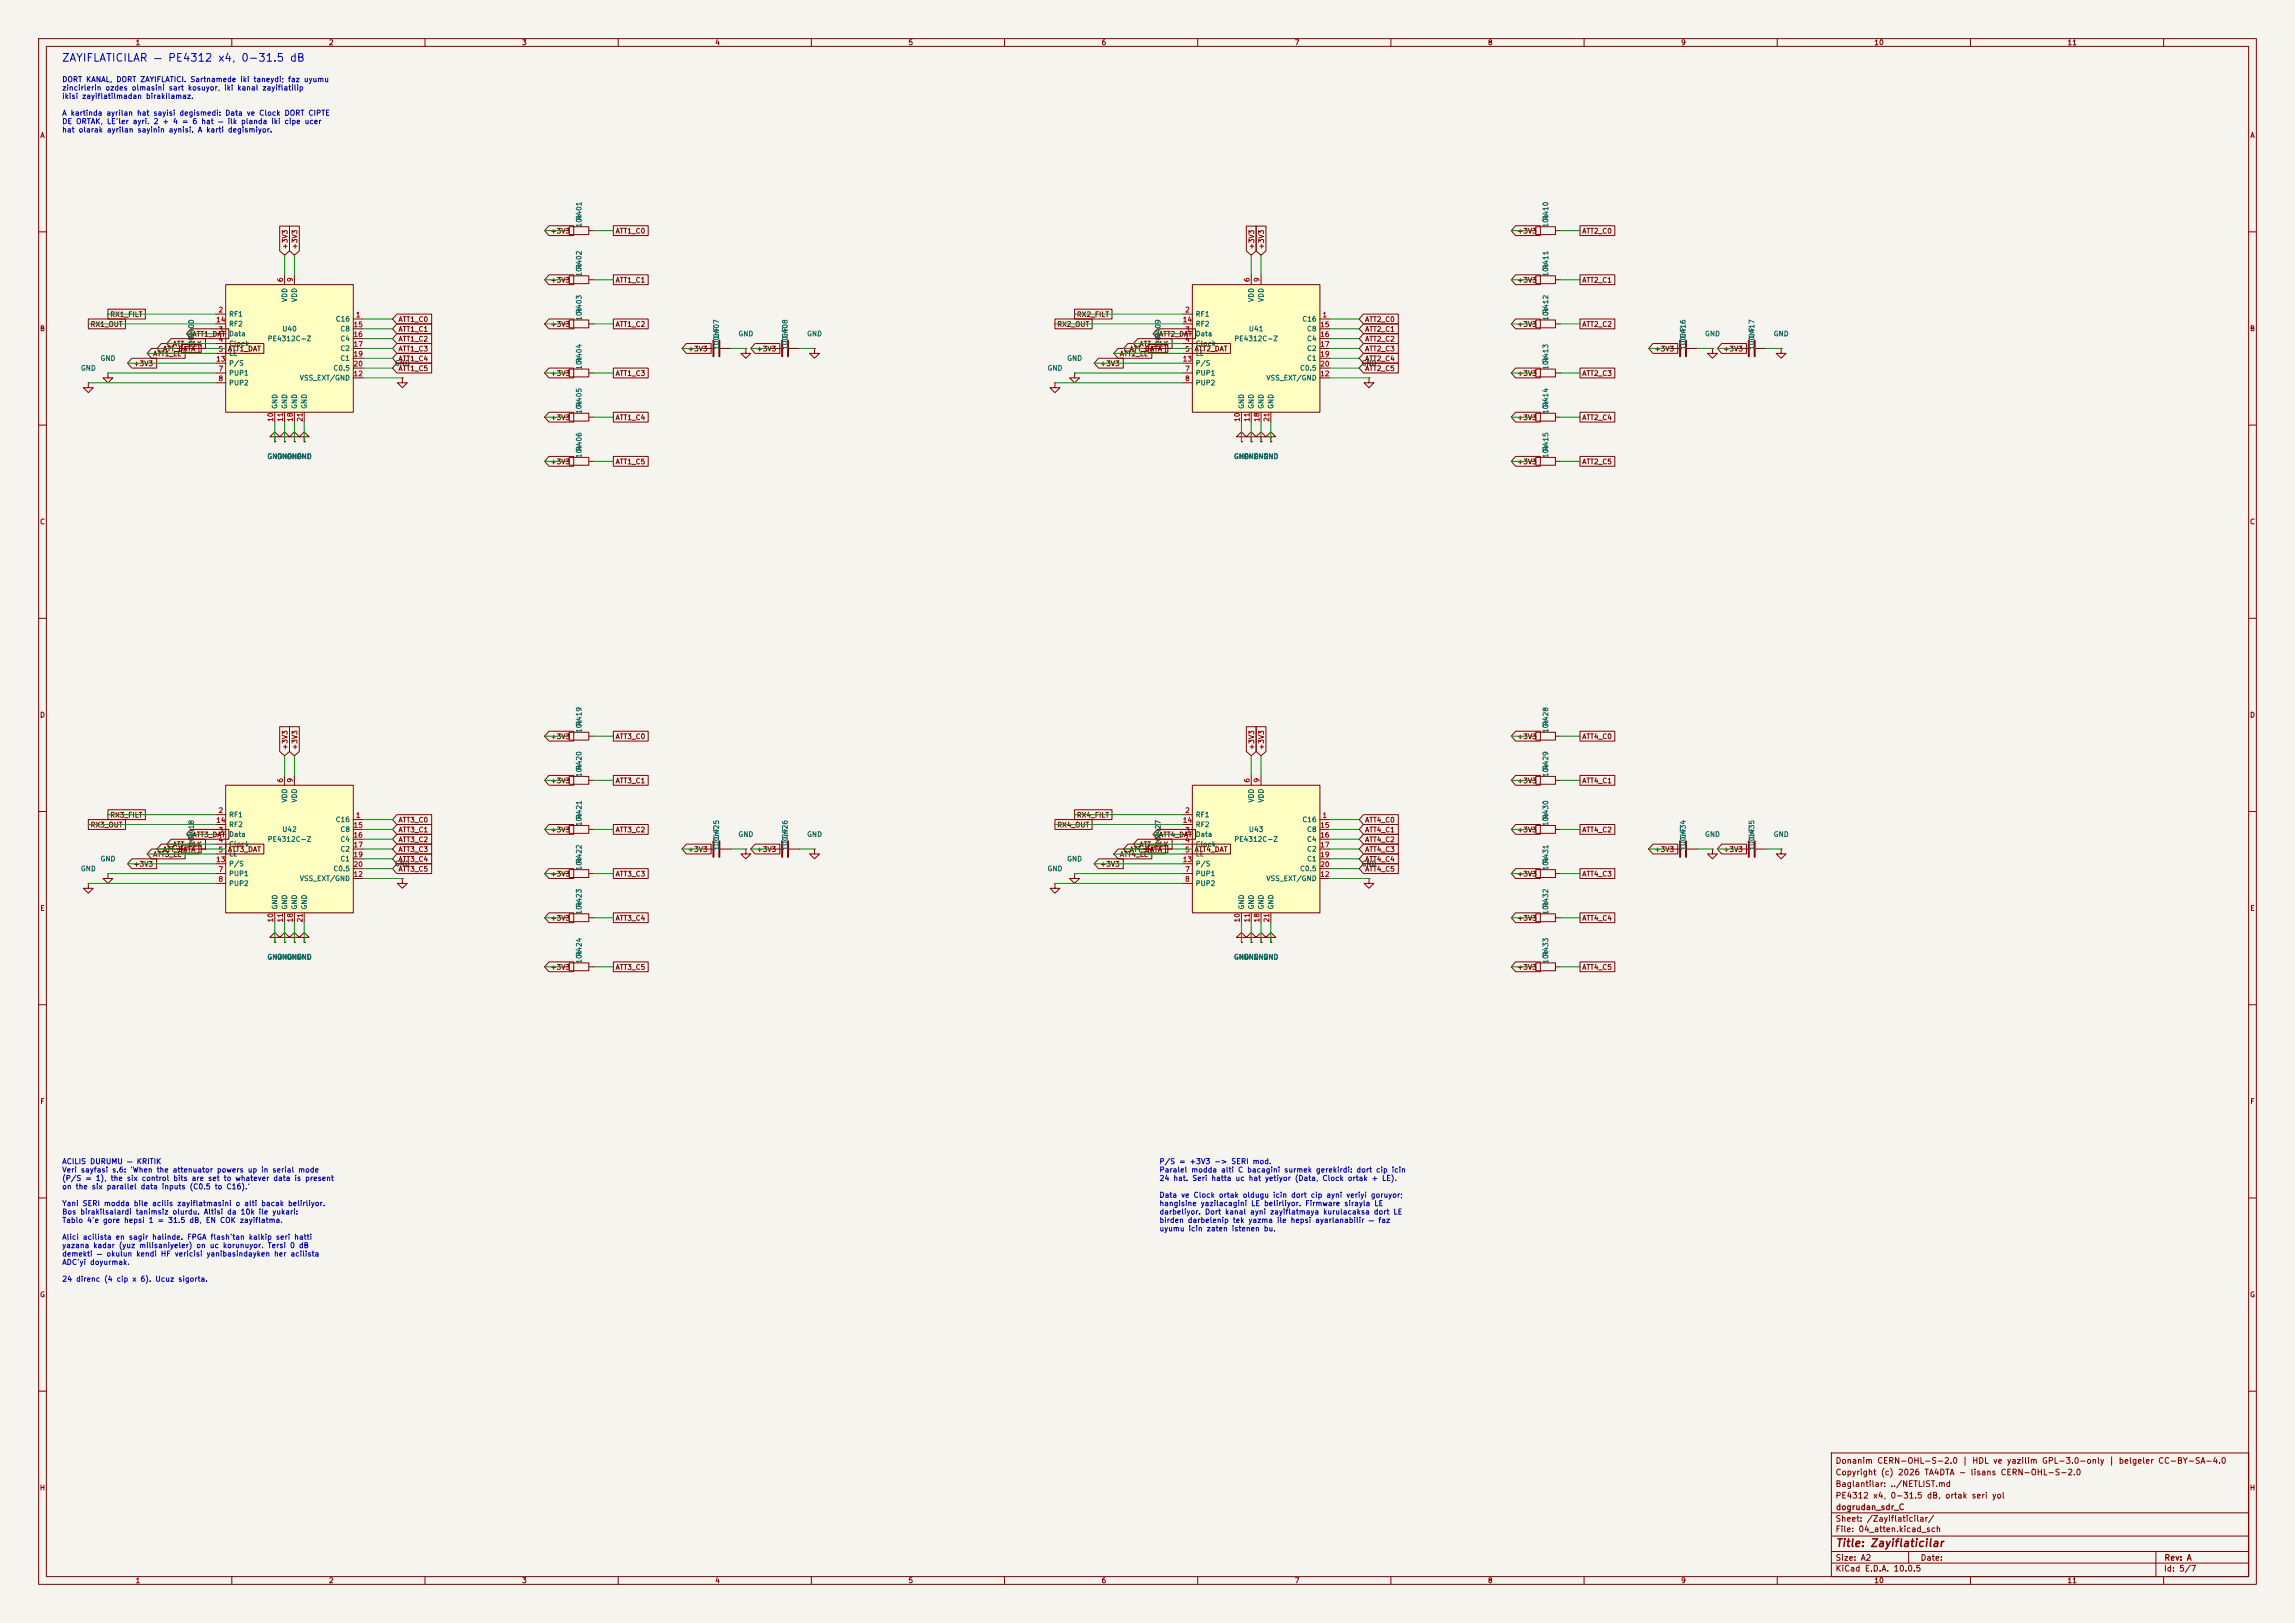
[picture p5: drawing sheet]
<svg xmlns="http://www.w3.org/2000/svg" width="594mm" height="420mm" viewBox="0 0 594 420" stroke-linecap="round" stroke-linejoin="round" font-family="sans-serif">
<defs><g id="words">
<text font-size="2" fill="#0000c2" x="15.9" y="16.4">ZAYIFLATICILAR — PE4312 x4, 0-31.5 dB</text>
<text font-size="2" fill="#840000" x="475" y="400.8">Title: Zayiflaticilar</text>
<g font-size="1.5" fill="#840000">
<text x="475" y="382.1">Copyright (c) 2026 TA4DTA - lisans CERN-OHL-S-2.0</text>
<text x="475" y="379.1">Donanim CERN-OHL-S-2.0 | HDL ve yazilim GPL-3.0-only | belgeler CC-BY-SA-4.0</text>
<text x="475" y="388.1">PE4312 x4, 0-31.5 dB, ortak seri yol</text>
<text x="475" y="385.1">Baglantilar: ../NETLIST.md</text>
<text x="475" y="394.1">Sheet: /Zayiflaticilar/</text>
<text x="475.1" y="391.1">dogrudan_sdr_C</text>
<text x="475" y="396.8">File: 04_atten.kicad_sch</text>
<text x="475" y="407">KiCad E.D.A. 10.0.5</text>
<text x="475" y="404.2">Size: A2</text>
<text x="497" y="404.2">Date:</text>
<text x="560" y="407">Id: 5/7</text>
<text x="560.1" y="404.2">Rev: A</text>
</g>
<g font-size="1.3" fill="#840000">
<text x="35" y="12">1</text>
<text x="85" y="12">2</text>
<text x="135" y="12">3</text>
<text x="185" y="12">4</text>
<text x="235" y="12">5</text>
<text x="285" y="12">6</text>
<text x="335" y="12">7</text>
<text x="385" y="12">8</text>
<text x="435" y="12">9</text>
<text x="485" y="12">10</text>
<text x="535" y="12">11</text>
<text x="10.3" y="36">A</text>
<text x="582.3" y="36">A</text>
<text x="74.7" y="64.6" transform="rotate(-90 74.7 64.6)">+3V3</text>
<text x="77.3" y="64.6" transform="rotate(-90 77.3 64.6)">+3V3</text>
<text x="142.4" y="60.7">+3V3</text>
<text x="159.2" y="60.7">ATT1_C0</text>
<text x="324.9" y="64.6" transform="rotate(-90 324.9 64.6)">+3V3</text>
<text x="327.4" y="64.6" transform="rotate(-90 327.4 64.6)">+3V3</text>
<text x="392.6" y="60.7">+3V3</text>
<text x="409.4" y="60.7">ATT2_C0</text>
<text x="142.4" y="73.4">+3V3</text>
<text x="159.2" y="73.4">ATT1_C1</text>
<text x="392.6" y="73.4">+3V3</text>
<text x="409.4" y="73.4">ATT2_C1</text>
<text x="28.4" y="82.3">RX1_FILT</text>
<text x="103" y="83.6">ATT1_C0</text>
<text x="278.6" y="82.3">RX2_FILT</text>
<text x="353.2" y="83.6">ATT2_C0</text>
<text x="10.2" y="86">B</text>
<text x="23.3" y="84.9">RX1_OUT</text>
<text x="44.6" y="90">ATT_CLK</text>
<text x="49.7" y="87.4">ATT1_DAT</text>
<text x="103" y="86.1">ATT1_C1</text>
<text x="103" y="88.7">ATT1_C2</text>
<text x="142.4" y="84.9">+3V3</text>
<text x="159.2" y="84.9">ATT1_C2</text>
<text x="273.5" y="84.9">RX2_OUT</text>
<text x="294.8" y="90">ATT_CLK</text>
<text x="299.9" y="87.4">ATT2_DAT</text>
<text x="353.2" y="86.1">ATT2_C1</text>
<text x="353.2" y="88.7">ATT2_C2</text>
<text x="392.6" y="84.9">+3V3</text>
<text x="409.4" y="84.9">ATT2_C2</text>
<text x="582.2" y="86">B</text>
<text x="34.4" y="95">+3V3</text>
<text x="39.5" y="92.5">ATT1_LE</text>
<text x="42" y="91.2">ATT_DATA</text>
<text x="58.9" y="91.2">ATT1_DAT</text>
<text x="103" y="93.8">ATT1_C4</text>
<text x="103" y="91.2">ATT1_C3</text>
<text x="177.9" y="91.2">+3V3</text>
<text x="195.7" y="91.2">+3V3</text>
<text x="284.6" y="95">+3V3</text>
<text x="289.7" y="92.5">ATT2_LE</text>
<text x="292.2" y="91.2">ATT_DATA</text>
<text x="309.1" y="91.2">ATT2_DAT</text>
<text x="353.2" y="93.8">ATT2_C4</text>
<text x="353.2" y="91.2">ATT2_C3</text>
<text x="428.1" y="91.2">+3V3</text>
<text x="445.9" y="91.2">+3V3</text>
<text x="103" y="96.3">ATT1_C5</text>
<text x="142.4" y="97.6">+3V3</text>
<text x="159.2" y="97.6">ATT1_C3</text>
<text x="353.2" y="96.3">ATT2_C5</text>
<text x="392.6" y="97.6">+3V3</text>
<text x="409.4" y="97.6">ATT2_C3</text>
<text x="142.4" y="109">+3V3</text>
<text x="159.2" y="109">ATT1_C4</text>
<text x="392.6" y="109">+3V3</text>
<text x="409.4" y="109">ATT2_C4</text>
<text x="142.4" y="120.4">+3V3</text>
<text x="159.2" y="120.4">ATT1_C5</text>
<text x="392.6" y="120.4">+3V3</text>
<text x="409.4" y="120.4">ATT2_C5</text>
<text x="10.2" y="136">C</text>
<text x="582.2" y="136">C</text>
<text x="10.2" y="186">D</text>
<text x="582.2" y="186">D</text>
<text x="142.4" y="191.6">+3V3</text>
<text x="159.2" y="191.6">ATT3_C0</text>
<text x="392.6" y="191.6">+3V3</text>
<text x="409.4" y="191.6">ATT4_C0</text>
<text x="74.7" y="194.2" transform="rotate(-90 74.7 194.2)">+3V3</text>
<text x="77.3" y="194.2" transform="rotate(-90 77.3 194.2)">+3V3</text>
<text x="324.9" y="194.2" transform="rotate(-90 324.9 194.2)">+3V3</text>
<text x="327.4" y="194.2" transform="rotate(-90 327.4 194.2)">+3V3</text>
<text x="142.4" y="203">+3V3</text>
<text x="159.2" y="203">ATT3_C1</text>
<text x="392.6" y="203">+3V3</text>
<text x="409.4" y="203">ATT4_C1</text>
<text x="23.3" y="214.4">RX3_OUT</text>
<text x="28.4" y="211.9">RX3_FILT</text>
<text x="103" y="213.1">ATT3_C0</text>
<text x="103" y="215.7">ATT3_C1</text>
<text x="142.4" y="215.7">+3V3</text>
<text x="159.2" y="215.7">ATT3_C2</text>
<text x="273.5" y="214.4">RX4_OUT</text>
<text x="278.6" y="211.9">RX4_FILT</text>
<text x="353.2" y="213.1">ATT4_C0</text>
<text x="353.2" y="215.7">ATT4_C1</text>
<text x="392.6" y="215.7">+3V3</text>
<text x="409.4" y="215.7">ATT4_C2</text>
<text x="42" y="220.8">ATT_DATA</text>
<text x="44.6" y="219.5">ATT_CLK</text>
<text x="49.7" y="217">ATT3_DAT</text>
<text x="58.9" y="220.8">ATT3_DAT</text>
<text x="103" y="220.8">ATT3_C3</text>
<text x="103" y="218.2">ATT3_C2</text>
<text x="177.9" y="220.8">+3V3</text>
<text x="195.7" y="220.8">+3V3</text>
<text x="292.2" y="220.8">ATT_DATA</text>
<text x="294.8" y="219.5">ATT_CLK</text>
<text x="299.9" y="217">ATT4_DAT</text>
<text x="309.1" y="220.8">ATT4_DAT</text>
<text x="353.2" y="220.8">ATT4_C3</text>
<text x="353.2" y="218.2">ATT4_C2</text>
<text x="428.1" y="220.8">+3V3</text>
<text x="445.9" y="220.8">+3V3</text>
<text x="34.4" y="224.6">+3V3</text>
<text x="39.5" y="222">ATT3_LE</text>
<text x="103" y="225.8">ATT3_C5</text>
<text x="103" y="223.3">ATT3_C4</text>
<text x="142.4" y="227.1">+3V3</text>
<text x="159.2" y="227.1">ATT3_C3</text>
<text x="284.6" y="224.6">+3V3</text>
<text x="289.7" y="222">ATT4_LE</text>
<text x="353.2" y="223.3">ATT4_C4</text>
<text x="353.2" y="225.8">ATT4_C5</text>
<text x="392.6" y="227.1">+3V3</text>
<text x="409.4" y="227.1">ATT4_C3</text>
<text x="10.3" y="236">E</text>
<text x="142.4" y="238.5">+3V3</text>
<text x="159.2" y="238.5">ATT3_C4</text>
<text x="392.6" y="238.5">+3V3</text>
<text x="409.4" y="238.5">ATT4_C4</text>
<text x="582.3" y="236">E</text>
<text x="142.4" y="251.2">+3V3</text>
<text x="159.2" y="251.2">ATT3_C5</text>
<text x="392.6" y="251.2">+3V3</text>
<text x="409.4" y="251.2">ATT4_C5</text>
<text x="10.3" y="286">F</text>
<text x="582.3" y="286">F</text>
<text x="10.2" y="336">G</text>
<text x="582.2" y="336">G</text>
<text x="10.2" y="386">H</text>
<text x="582.2" y="386">H</text>
<text x="35" y="410">1</text>
<text x="85" y="410">2</text>
<text x="135" y="410">3</text>
<text x="185" y="410">4</text>
<text x="235" y="410">5</text>
<text x="285" y="410">6</text>
<text x="335" y="410">7</text>
<text x="385" y="410">8</text>
<text x="435" y="410">9</text>
<text x="485" y="410">10</text>
<text x="535" y="410">11</text>
</g>
<g font-size="1.3" fill="#0000c2">
<text x="16" y="21.6">DORT KANAL, DORT ZAYIFLATICI. Sartnamede iki taneydi; faz uyumu</text>
<text x="16" y="23.7">zincirlerin ozdes olmasini sart kosuyor, iki kanal zayiflatilip</text>
<text x="16" y="25.9">ikisi zayiflatilmadan birakilamaz.</text>
<text x="16" y="30.3">A kartinda ayrilan hat sayisi degismedi: Data ve Clock DORT CIPTE</text>
<text x="16" y="32.4">DE ORTAK, LE'ler ayri. 2 + 4 = 6 hat — ilk planda iki cipe ucer</text>
<text x="16" y="34.6">hat olarak ayrilan sayinin aynisi. A karti degismiyor.</text>
<text x="16" y="301.6">ACILIS DURUMU — KRITIK</text>
<text x="16" y="303.7">Veri sayfasi s.6: 'When the attenuator powers up in serial mode</text>
<text x="16" y="305.9">(P/S = 1), the six control bits are set to whatever data is present</text>
<text x="300" y="301.6">P/S = +3V3 -&gt; SERI mod.</text>
<text x="300" y="303.7">Paralel modda alti C bacagini surmek gerekirdi: dort cip icin</text>
<text x="300" y="305.9">24 hat. Seri hatta uc hat yetiyor (Data, Clock ortak + LE).</text>
<text x="16" y="308.1">on the six parallel data inputs (C0.5 to C16).'</text>
<text x="300" y="310.3">Data ve Clock ortak oldugu icin dort cip ayni veriyi goruyor;</text>
<text x="16" y="312.4">Yani SERI modda bile acilis zayiflatmasini o alti bacak belirliyor.</text>
<text x="16" y="314.6">Bos birakilsalardi tanimsiz olurdu. Altisi da 10k ile yukari:</text>
<text x="16" y="316.8">Tablo 4'e gore hepsi 1 = 31.5 dB, EN COK zayiflatma.</text>
<text x="300" y="312.4">hangisine yazilacagini LE belirliyor. Firmware sirayla LE</text>
<text x="300" y="314.6">darbeliyor. Dort kanal ayni zayiflatmaya kurulacaksa dort LE</text>
<text x="300" y="316.8">birden darbelenip tek yazma ile hepsi ayarlanabilir — faz</text>
<text x="16" y="321.1">Alici acilista en sagir halinde. FPGA flash'tan kalkip seri hatti</text>
<text x="16" y="323.3">yazana kadar (yuz milisaniyeler) on uc korunuyor. Tersi 0 dB</text>
<text x="300" y="319">uyumu icin zaten istenen bu.</text>
<text x="16" y="325.5">demekti — okulun kendi HF vericisi yanibasindayken her acilista</text>
<text x="16" y="327.6">ADC'yi doyurmak.</text>
<text x="16" y="332">24 direnc (4 cip x 6). Ucuz sigorta.</text>
</g>
<g font-size="1.3" fill="#006464">
<text x="150.8" y="59" transform="rotate(-90 150.8 59)">10k</text>
<text x="150.8" y="57.2" transform="rotate(-90 150.8 57.2)">R401</text>
<text x="401" y="59" transform="rotate(-90 401 59)">10k</text>
<text x="401" y="57.2" transform="rotate(-90 401 57.2)">R410</text>
<text x="150.8" y="71.7" transform="rotate(-90 150.8 71.7)">10k</text>
<text x="150.8" y="69.9" transform="rotate(-90 150.8 69.9)">R402</text>
<text x="401" y="71.7" transform="rotate(-90 401 71.7)">10k</text>
<text x="401" y="69.9" transform="rotate(-90 401 69.9)">R411</text>
<text x="59.2" y="82.2">RF1</text>
<text x="74.6" y="78.3" transform="rotate(-90 74.6 78.3)">VDD</text>
<text x="77.2" y="78.3" transform="rotate(-90 77.2 78.3)">VDD</text>
<text x="86.8" y="83.5">C16</text>
<text x="150.8" y="83.1" transform="rotate(-90 150.8 83.1)">10k</text>
<text x="150.8" y="81.3" transform="rotate(-90 150.8 81.3)">R403</text>
<text x="309.3" y="82.2">RF1</text>
<text x="324.8" y="78.3" transform="rotate(-90 324.8 78.3)">VDD</text>
<text x="327.4" y="78.3" transform="rotate(-90 327.4 78.3)">VDD</text>
<text x="337" y="83.5">C16</text>
<text x="401" y="83.1" transform="rotate(-90 401 83.1)">10k</text>
<text x="401" y="81.3" transform="rotate(-90 401 81.3)">R412</text>
<text x="50.5" y="89.5" transform="rotate(-90 50.5 89.5)">10k</text>
<text x="50.5" y="87.7" transform="rotate(-90 50.5 87.7)">R400</text>
<text x="59.2" y="87.3">Data</text>
<text x="59.2" y="89.9">Clock</text>
<text x="59.2" y="84.8">RF2</text>
<text x="69.1" y="88.6">PE4312C-Z</text>
<text x="72.9" y="86.1">U40</text>
<text x="88" y="86.1">C8</text>
<text x="88" y="88.6">C4</text>
<text x="186.4" y="87.7" transform="rotate(-90 186.4 87.7)">C407</text>
<text x="191" y="87.3">GND</text>
<text x="204.2" y="87.7" transform="rotate(-90 204.2 87.7)">C408</text>
<text x="208.8" y="87.3">GND</text>
<text x="300.7" y="89.5" transform="rotate(-90 300.7 89.5)">10k</text>
<text x="300.7" y="87.7" transform="rotate(-90 300.7 87.7)">R409</text>
<text x="309.3" y="87.3">Data</text>
<text x="309.3" y="89.9">Clock</text>
<text x="309.3" y="84.8">RF2</text>
<text x="319.3" y="88.6">PE4312C-Z</text>
<text x="323.1" y="86.1">U41</text>
<text x="338.2" y="86.1">C8</text>
<text x="338.2" y="88.6">C4</text>
<text x="436.6" y="87.7" transform="rotate(-90 436.6 87.7)">C416</text>
<text x="441.2" y="87.3">GND</text>
<text x="454.4" y="87.7" transform="rotate(-90 454.4 87.7)">C417</text>
<text x="458.9" y="87.3">GND</text>
<text x="25.9" y="93.7">GND</text>
<text x="59.2" y="92.4">LE</text>
<text x="59.2" y="94.9">P/S</text>
<text x="88" y="91.1">C2</text>
<text x="88" y="93.7">C1</text>
<text x="102.1" y="94.9">GND</text>
<text x="150.8" y="95.8" transform="rotate(-90 150.8 95.8)">10k</text>
<text x="150.8" y="94" transform="rotate(-90 150.8 94)">R404</text>
<text x="186.4" y="90.7" transform="rotate(-90 186.4 90.7)">100nF</text>
<text x="204.2" y="90.7" transform="rotate(-90 204.2 90.7)">100nF</text>
<text x="276.1" y="93.7">GND</text>
<text x="309.3" y="92.4">LE</text>
<text x="309.3" y="94.9">P/S</text>
<text x="338.2" y="91.1">C2</text>
<text x="338.2" y="93.7">C1</text>
<text x="352.3" y="94.9">GND</text>
<text x="401" y="95.8" transform="rotate(-90 401 95.8)">10k</text>
<text x="401" y="94" transform="rotate(-90 401 94)">R413</text>
<text x="436.6" y="90.7" transform="rotate(-90 436.6 90.7)">100nF</text>
<text x="454.4" y="90.7" transform="rotate(-90 454.4 90.7)">100nF</text>
<text x="20.8" y="96.2">GND</text>
<text x="59.2" y="97.5">PUP1</text>
<text x="59.2" y="100">PUP2</text>
<text x="77.4" y="98.8">VSS_EXT/GND</text>
<text x="86.2" y="96.2">C0.5</text>
<text x="271" y="96.2">GND</text>
<text x="309.3" y="97.5">PUP1</text>
<text x="309.3" y="100">PUP2</text>
<text x="327.6" y="98.8">VSS_EXT/GND</text>
<text x="336.3" y="96.2">C0.5</text>
<text x="72.1" y="105.9" transform="rotate(-90 72.1 105.9)">GND</text>
<text x="74.6" y="105.9" transform="rotate(-90 74.6 105.9)">GND</text>
<text x="77.2" y="105.9" transform="rotate(-90 77.2 105.9)">GND</text>
<text x="79.7" y="105.9" transform="rotate(-90 79.7 105.9)">GND</text>
<text x="150.8" y="107.3" transform="rotate(-90 150.8 107.3)">10k</text>
<text x="150.8" y="105.4" transform="rotate(-90 150.8 105.4)">R405</text>
<text x="322.3" y="105.9" transform="rotate(-90 322.3 105.9)">GND</text>
<text x="324.8" y="105.9" transform="rotate(-90 324.8 105.9)">GND</text>
<text x="327.4" y="105.9" transform="rotate(-90 327.4 105.9)">GND</text>
<text x="329.9" y="105.9" transform="rotate(-90 329.9 105.9)">GND</text>
<text x="401" y="107.3" transform="rotate(-90 401 107.3)">10k</text>
<text x="401" y="105.4" transform="rotate(-90 401 105.4)">R414</text>
<text x="69.1" y="119.1">GND</text>
<text x="71.6" y="119.1">GND</text>
<text x="74.1" y="119.1">GND</text>
<text x="76.7" y="119.1">GND</text>
<text x="150.8" y="118.7" transform="rotate(-90 150.8 118.7)">10k</text>
<text x="150.8" y="116.9" transform="rotate(-90 150.8 116.9)">R406</text>
<text x="319.2" y="119.1">GND</text>
<text x="321.8" y="119.1">GND</text>
<text x="324.3" y="119.1">GND</text>
<text x="326.9" y="119.1">GND</text>
<text x="401" y="118.7" transform="rotate(-90 401 118.7)">10k</text>
<text x="401" y="116.9" transform="rotate(-90 401 116.9)">R415</text>
<text x="150.8" y="189.8" transform="rotate(-90 150.8 189.8)">10k</text>
<text x="150.8" y="188" transform="rotate(-90 150.8 188)">R419</text>
<text x="401" y="189.8" transform="rotate(-90 401 189.8)">10k</text>
<text x="401" y="188" transform="rotate(-90 401 188)">R428</text>
<text x="150.8" y="201.2" transform="rotate(-90 150.8 201.2)">10k</text>
<text x="150.8" y="199.4" transform="rotate(-90 150.8 199.4)">R420</text>
<text x="401" y="201.2" transform="rotate(-90 401 201.2)">10k</text>
<text x="401" y="199.4" transform="rotate(-90 401 199.4)">R429</text>
<text x="74.6" y="207.8" transform="rotate(-90 74.6 207.8)">VDD</text>
<text x="77.2" y="207.8" transform="rotate(-90 77.2 207.8)">VDD</text>
<text x="324.8" y="207.8" transform="rotate(-90 324.8 207.8)">VDD</text>
<text x="327.4" y="207.8" transform="rotate(-90 327.4 207.8)">VDD</text>
<text x="59.2" y="211.8">RF1</text>
<text x="59.2" y="214.3">RF2</text>
<text x="72.9" y="215.6">U42</text>
<text x="86.8" y="213.1">C16</text>
<text x="88" y="215.6">C8</text>
<text x="150.8" y="213.9" transform="rotate(-90 150.8 213.9)">10k</text>
<text x="150.8" y="212.1" transform="rotate(-90 150.8 212.1)">R421</text>
<text x="309.3" y="211.8">RF1</text>
<text x="309.3" y="214.3">RF2</text>
<text x="323.1" y="215.6">U43</text>
<text x="337" y="213.1">C16</text>
<text x="338.2" y="215.6">C8</text>
<text x="401" y="213.9" transform="rotate(-90 401 213.9)">10k</text>
<text x="401" y="212.1" transform="rotate(-90 401 212.1)">R430</text>
<text x="50.5" y="219" transform="rotate(-90 50.5 219)">10k</text>
<text x="50.5" y="217.2" transform="rotate(-90 50.5 217.2)">R418</text>
<text x="59.2" y="216.9">Data</text>
<text x="59.2" y="219.4">Clock</text>
<text x="59.2" y="221.9">LE</text>
<text x="69.1" y="218.1">PE4312C-Z</text>
<text x="88" y="218.1">C4</text>
<text x="88" y="220.7">C2</text>
<text x="186.4" y="220.2" transform="rotate(-90 186.4 220.2)">100nF</text>
<text x="186.4" y="217.2" transform="rotate(-90 186.4 217.2)">C425</text>
<text x="191" y="216.9">GND</text>
<text x="204.2" y="220.2" transform="rotate(-90 204.2 220.2)">100nF</text>
<text x="204.2" y="217.2" transform="rotate(-90 204.2 217.2)">C426</text>
<text x="208.8" y="216.9">GND</text>
<text x="300.7" y="219" transform="rotate(-90 300.7 219)">10k</text>
<text x="300.7" y="217.2" transform="rotate(-90 300.7 217.2)">R427</text>
<text x="309.3" y="216.9">Data</text>
<text x="309.3" y="219.4">Clock</text>
<text x="309.3" y="221.9">LE</text>
<text x="319.3" y="218.1">PE4312C-Z</text>
<text x="338.2" y="218.1">C4</text>
<text x="338.2" y="220.7">C2</text>
<text x="436.6" y="220.2" transform="rotate(-90 436.6 220.2)">100nF</text>
<text x="436.6" y="217.2" transform="rotate(-90 436.6 217.2)">C434</text>
<text x="441.2" y="216.9">GND</text>
<text x="454.4" y="220.2" transform="rotate(-90 454.4 220.2)">100nF</text>
<text x="454.4" y="217.2" transform="rotate(-90 454.4 217.2)">C435</text>
<text x="458.9" y="216.9">GND</text>
<text x="20.8" y="225.8">GND</text>
<text x="25.9" y="223.2">GND</text>
<text x="59.2" y="227">PUP1</text>
<text x="59.2" y="224.5">P/S</text>
<text x="86.2" y="225.8">C0.5</text>
<text x="88" y="223.2">C1</text>
<text x="102.1" y="224.5">GND</text>
<text x="150.8" y="225.4" transform="rotate(-90 150.8 225.4)">10k</text>
<text x="150.8" y="223.6" transform="rotate(-90 150.8 223.6)">R422</text>
<text x="271" y="225.8">GND</text>
<text x="276.1" y="223.2">GND</text>
<text x="309.3" y="227">PUP1</text>
<text x="309.3" y="224.5">P/S</text>
<text x="336.3" y="225.8">C0.5</text>
<text x="338.2" y="223.2">C1</text>
<text x="352.3" y="224.5">GND</text>
<text x="401" y="225.4" transform="rotate(-90 401 225.4)">10k</text>
<text x="401" y="223.6" transform="rotate(-90 401 223.6)">R431</text>
<text x="59.2" y="229.6">PUP2</text>
<text x="77.4" y="228.3">VSS_EXT/GND</text>
<text x="309.3" y="229.6">PUP2</text>
<text x="327.6" y="228.3">VSS_EXT/GND</text>
<text x="72.1" y="235.5" transform="rotate(-90 72.1 235.5)">GND</text>
<text x="74.6" y="235.5" transform="rotate(-90 74.6 235.5)">GND</text>
<text x="77.2" y="235.5" transform="rotate(-90 77.2 235.5)">GND</text>
<text x="79.7" y="235.5" transform="rotate(-90 79.7 235.5)">GND</text>
<text x="150.8" y="236.8" transform="rotate(-90 150.8 236.8)">10k</text>
<text x="150.8" y="235" transform="rotate(-90 150.8 235)">R423</text>
<text x="322.3" y="235.5" transform="rotate(-90 322.3 235.5)">GND</text>
<text x="324.8" y="235.5" transform="rotate(-90 324.8 235.5)">GND</text>
<text x="327.4" y="235.5" transform="rotate(-90 327.4 235.5)">GND</text>
<text x="329.9" y="235.5" transform="rotate(-90 329.9 235.5)">GND</text>
<text x="401" y="236.8" transform="rotate(-90 401 236.8)">10k</text>
<text x="401" y="235" transform="rotate(-90 401 235)">R432</text>
<text x="69.1" y="248.6">GND</text>
<text x="71.6" y="248.6">GND</text>
<text x="74.1" y="248.6">GND</text>
<text x="76.7" y="248.6">GND</text>
<text x="150.8" y="249.5" transform="rotate(-90 150.8 249.5)">10k</text>
<text x="150.8" y="247.7" transform="rotate(-90 150.8 247.7)">R424</text>
<text x="319.2" y="248.6">GND</text>
<text x="321.8" y="248.6">GND</text>
<text x="324.3" y="248.6">GND</text>
<text x="326.9" y="248.6">GND</text>
<text x="401" y="249.5" transform="rotate(-90 401 249.5)">10k</text>
<text x="401" y="247.7" transform="rotate(-90 401 247.7)">R433</text>
</g>
<g font-size="1.3" fill="#a90000">
<text x="73.5" y="73.1" transform="rotate(-90 73.5 73.1)">6</text>
<text x="76.1" y="73.1" transform="rotate(-90 76.1 73.1)">9</text>
<text x="323.7" y="73.1" transform="rotate(-90 323.7 73.1)">6</text>
<text x="326.3" y="73.1" transform="rotate(-90 326.3 73.1)">9</text>
<text x="55.8" y="83.7">14</text>
<text x="56.4" y="81.1">2</text>
<text x="92" y="82.4">1</text>
<text x="306" y="83.7">14</text>
<text x="306.6" y="81.1">2</text>
<text x="342.2" y="82.4">1</text>
<text x="56.4" y="86.2">3</text>
<text x="56.4" y="88.8">4</text>
<text x="91.4" y="85">15</text>
<text x="91.4" y="87.5">16</text>
<text x="306.6" y="86.2">3</text>
<text x="306.6" y="88.8">4</text>
<text x="341.6" y="85">15</text>
<text x="341.6" y="87.5">16</text>
<text x="55.8" y="93.8">13</text>
<text x="56.4" y="91.3">5</text>
<text x="91.4" y="90">17</text>
<text x="91.4" y="92.6">19</text>
<text x="91.4" y="95.1">20</text>
<text x="306" y="93.8">13</text>
<text x="306.6" y="91.3">5</text>
<text x="341.6" y="90">17</text>
<text x="341.6" y="92.6">19</text>
<text x="341.6" y="95.1">20</text>
<text x="56.4" y="96.4">7</text>
<text x="56.4" y="98.9">8</text>
<text x="91.4" y="97.7">12</text>
<text x="306.6" y="96.4">7</text>
<text x="306.6" y="98.9">8</text>
<text x="341.6" y="97.7">12</text>
<text x="71" y="109.3" transform="rotate(-90 71 109.3)">10</text>
<text x="73.5" y="109.3" transform="rotate(-90 73.5 109.3)">11</text>
<text x="76.1" y="109.3" transform="rotate(-90 76.1 109.3)">18</text>
<text x="78.6" y="109.3" transform="rotate(-90 78.6 109.3)">21</text>
<text x="321.2" y="109.3" transform="rotate(-90 321.2 109.3)">10</text>
<text x="323.7" y="109.3" transform="rotate(-90 323.7 109.3)">11</text>
<text x="326.3" y="109.3" transform="rotate(-90 326.3 109.3)">18</text>
<text x="328.8" y="109.3" transform="rotate(-90 328.8 109.3)">21</text>
<text x="73.5" y="202.7" transform="rotate(-90 73.5 202.7)">6</text>
<text x="76.1" y="202.7" transform="rotate(-90 76.1 202.7)">9</text>
<text x="323.7" y="202.7" transform="rotate(-90 323.7 202.7)">6</text>
<text x="326.3" y="202.7" transform="rotate(-90 326.3 202.7)">9</text>
<text x="55.8" y="213.2">14</text>
<text x="56.4" y="210.7">2</text>
<text x="56.4" y="215.8">3</text>
<text x="91.4" y="214.5">15</text>
<text x="92" y="212">1</text>
<text x="306" y="213.2">14</text>
<text x="306.6" y="210.7">2</text>
<text x="306.6" y="215.8">3</text>
<text x="341.6" y="214.5">15</text>
<text x="342.2" y="212">1</text>
<text x="56.4" y="218.3">4</text>
<text x="56.4" y="220.8">5</text>
<text x="91.4" y="217">16</text>
<text x="91.4" y="219.6">17</text>
<text x="306.6" y="218.3">4</text>
<text x="306.6" y="220.8">5</text>
<text x="341.6" y="217">16</text>
<text x="341.6" y="219.6">17</text>
<text x="55.8" y="223.4">13</text>
<text x="56.4" y="225.9">7</text>
<text x="91.4" y="227.2">12</text>
<text x="91.4" y="222.1">19</text>
<text x="91.4" y="224.7">20</text>
<text x="306" y="223.4">13</text>
<text x="306.6" y="225.9">7</text>
<text x="341.6" y="227.2">12</text>
<text x="341.6" y="222.1">19</text>
<text x="341.6" y="224.7">20</text>
<text x="56.4" y="228.5">8</text>
<text x="306.6" y="228.5">8</text>
<text x="71" y="238.8" transform="rotate(-90 71 238.8)">10</text>
<text x="73.5" y="238.8" transform="rotate(-90 73.5 238.8)">11</text>
<text x="76.1" y="238.8" transform="rotate(-90 76.1 238.8)">18</text>
<text x="78.6" y="238.8" transform="rotate(-90 78.6 238.8)">21</text>
<text x="321.2" y="238.8" transform="rotate(-90 321.2 238.8)">10</text>
<text x="323.7" y="238.8" transform="rotate(-90 323.7 238.8)">11</text>
<text x="326.3" y="238.8" transform="rotate(-90 326.3 238.8)">18</text>
<text x="328.8" y="238.8" transform="rotate(-90 328.8 238.8)">21</text>
</g>
</g></defs>
<path d="M0 0h594v420h-594z" fill="#f5f4ef" stroke="#f5f4ef" stroke-width=".26"/>
<g fill="none" stroke="#840000" stroke-width=".26">
<path d="M10 10h574v400h-574zM12 12h570v396h-570zM60 10v2M110 10v2M160 10v2M210 10v2M260 10v2M310 10v2M360 10v2M410 10v2M460 10v2M510 10v2"/>
<path d="M560 10v2M146 59.7h1.3M147.3 58.7h5.1v2h-5.1zM152.4 59.7h1.3M10 60h2M146 72.4h1.3M147.3 71.4h5.1v2h-5.1zM152.4 72.4h1.3M582 60h2M146 83.8h1.3M146 96.5h1.3M147.3 82.8h5.1v2h-5.1z"/>
<path d="M147.3 95.5h5.1v2h-5.1zM152.4 83.8h1.3M152.4 96.5h1.3M181.6 90.2h2.8M186.4 90.2h2.8M193 90.2v1.2h1.3l-1.3 1.3-1.2-1.3h1.2M193 90.2h.1M210.8 90.2v1.2h1.3l-1.3 1.3-1.3-1.3h1.3M210.8 90.2h.1M10 110h2M146 119.4h1.3M146 108h1.3"/>
<path d="M147.3 118.4h5.1v2h-5.1zM147.3 106.9h5.1v2.1h-5.1zM152.4 119.4h1.3M152.4 108h1.3M582 110h2M10 160h2M582 160h2M146 190.5h1.3M147.3 189.5h5.1v2h-5.1zM152.4 190.5h1.3M10 210h2M146 201.9h1.3"/>
<path d="M147.3 200.9h5.1v2h-5.1zM152.4 201.9h1.3M295.9 219.7h1.3M297.2 218.7h5.1v2h-5.1zM302.3 219.7h1.2M582 210h2M321.3 242.6h1.3l-1.3-1.3-1.3 1.3h1.3v1.2M321.3 243.8h.1M323.8 242.6h1.3l-1.3-1.3-1.2 1.3h1.2v1.2M323.8 243.8h.1M326.4 242.6h1.3l-1.3-1.3-1.3 1.3h1.3v1.2M326.4 243.8h.1"/>
<path d="M328.9 242.6h1.3l-1.3-1.3-1.2 1.3h1.2v1.2M328.9 243.8h.1M10 260h2M582 260h2M10 310h2M582 310h2M10 360h2M474 376h108v32h-108zM582 360h2M474 397.5h108M474 391.5h108M60 408v2"/>
<path d="M110 408v2M160 408v2M210 408v2M260 408v2M310 408v2M360 408v2M410 408v2M460 408v2M474 404.5h108M474 401.5h108M494 401.5v3M510 408v2"/>
<path d="M558 401.5v6.5M560 408v2"/>
</g>
<path d="M184.7 88.1v4.1M186.2 88.1v4.1" fill="none" stroke="#840000" stroke-width=".51"/>
<path d="M308.6 203.2h33v33h-33z" fill="#ffffc2"/>
<g fill="none" stroke="#840000" stroke-width=".26">
<path d="M396.2 59.7h1.3M397.5 58.7h5.1v2h-5.1zM402.6 59.7h1.3M396.2 72.4h1.3M397.5 71.4h5.1v2h-5.1zM402.6 72.4h1.3M22.9 99.1v1.2h1.2l-1.2 1.3-1.3-1.3h1.3M22.9 99.1h.1M27.9 96.5v1.3h1.3l-1.3 1.3-1.2-1.3h1.2M27.9 96.5h.1M45.7 90.2h1.3M47 89.2h5.1v2h-5.1z"/>
<path d="M52.1 90.2h1.2M199.4 90.2h2.8M204.2 90.2h2.8M273 99.1v1.2h1.3l-1.3 1.3-1.2-1.3h1.2M273 99.1h.1M278.1 96.5v1.3h1.3l-1.3 1.3-1.2-1.3h1.2M278.1 96.5h.1M295.9 90.2h1.3M297.2 89.2h5.1v2h-5.1zM302.3 90.2h1.2M354.3 97.8v1.3h1.3l-1.3 1.2-1.2-1.2h1.2M354.3 97.8h.1"/>
<path d="M396.2 96.5h1.3M396.2 83.8h1.3M397.5 95.5h5.1v2h-5.1zM397.5 82.8h5.1v2h-5.1zM402.6 96.5h1.3M402.6 83.8h1.3M431.8 90.2h2.8M436.6 90.2h2.8M443.2 90.2v1.2h1.3l-1.3 1.3-1.2-1.3h1.2M443.2 90.2h.1M449.6 90.2h2.8M454.4 90.2h2.8"/>
<path d="M461 90.2v1.2h1.3l-1.3 1.3-1.3-1.3h1.3M461 90.2h.1M71.1 113h1.3l-1.3-1.2-1.3 1.2h1.3v1.3M71.1 114.3h.1M73.7 113h1.2l-1.2-1.2-1.3 1.2h1.3v1.3M73.7 114.3h.1M76.2 113h1.3l-1.3-1.2-1.3 1.2h1.3v1.3M76.2 114.3h.1M78.7 113h1.3l-1.3-1.2-1.2 1.2h1.2v1.3M78.7 114.3h.1M321.3 113h1.3l-1.3-1.2-1.3 1.2h1.3v1.3M321.3 114.3h.1"/>
<path d="M323.8 113h1.3l-1.3-1.2-1.2 1.2h1.2v1.3M323.8 114.3h.1M326.4 113h1.3l-1.3-1.2-1.3 1.2h1.3v1.3M326.4 114.3h.1M328.9 113h1.3l-1.3-1.2-1.2 1.2h1.2v1.3M328.9 114.3h.1M396.2 119.4h1.3M396.2 108h1.3M397.5 118.4h5.1v2h-5.1zM397.5 106.9h5.1v2.1h-5.1zM402.6 119.4h1.3M402.6 108h1.3"/>
<path d="M396.2 190.5h1.3M397.5 189.5h5.1v2h-5.1zM402.6 190.5h1.3M146 214.6h1.3M147.3 213.6h5.1v2h-5.1zM152.4 214.6h1.3M181.6 219.7h2.8M186.4 219.7h2.8M193 219.7v1.3h1.3l-1.3 1.3-1.2-1.3h1.2M193 219.7h.1M199.4 219.7h2.8M204.2 219.7h2.8"/>
<path d="M210.8 219.7v1.3h1.3l-1.3 1.3-1.3-1.3h1.3M210.8 219.7h.1M306.1 210.8h2.5M306.1 215.9h2.5M306.1 218.4h2.5M306.1 213.4h2.5M308.6 203.2h33v33h-33zM323.8 200.7v2.5M326.4 200.7v2.5M341.6 212.1h2.6M341.6 214.6h2.6M341.6 217.2h2.6"/>
<path d="M341.6 219.7h2.6M396.2 214.6h1.3M396.2 201.9h1.3M397.5 200.9h5.1v2h-5.1zM397.5 213.6h5.1v2h-5.1zM402.6 214.6h1.3M402.6 201.9h1.3M431.8 219.7h2.8M436.6 219.7h2.8M443.2 219.7v1.3h1.3l-1.3 1.3-1.2-1.3h1.2M443.2 219.7h.1M449.6 219.7h2.8"/>
<path d="M454.4 219.7h2.8M461 219.7v1.3h1.3l-1.3 1.3-1.3-1.3h1.3M461 219.7h.1M146 226.1h1.3M146 237.5h1.3M147.3 225h5.1v2.1h-5.1zM147.3 236.5h5.1v2h-5.1zM152.4 226.1h1.3M152.4 237.5h1.3M273 228.6v1.3h1.3l-1.3 1.2-1.2-1.2h1.2M273 228.6h.1M306.1 221h2.5"/>
<path d="M306.1 226.1h2.5M306.1 228.6h2.5M306.1 223.5h2.5M321.3 236.2v2.6M323.8 236.2v2.6M326.4 236.2v2.6M328.9 236.2v2.6M341.6 227.3h2.6M341.6 222.3h2.6M341.6 224.8h2.6M354.3 227.3v1.3h1.3l-1.3 1.3-1.2-1.3h1.2M354.3 227.3h.1"/>
<path d="M396.2 226.1h1.3M396.2 237.5h1.3M397.5 225h5.1v2.1h-5.1zM397.5 236.5h5.1v2h-5.1zM402.6 226.1h1.3M402.6 237.5h1.3M146 250.2h1.3M147.3 249.2h5.1v2h-5.1zM152.4 250.2h1.3M396.2 250.2h1.3M397.5 249.2h5.1v2h-5.1zM402.6 250.2h1.3"/>
</g>
<g fill="none" stroke="#840000" stroke-width=".51">
<path d="M202.4 88.1v4.1M204 88.1v4.1M434.8 88.1v4.1M436.4 88.1v4.1M452.6 88.1v4.1M454.2 88.1v4.1M184.7 217.7v4M186.2 217.7v4M202.4 217.7v4M204 217.7v4M434.8 217.7v4M436.4 217.7v4"/>
<path d="M452.6 217.7v4M454.2 217.7v4"/>
</g>
<path d="M308.6 73.7h33v33h-33z" fill="#ffffc2"/>
<g fill="none" stroke="#840000" stroke-width=".26">
<path d="M308.6 73.7h33v33h-33zM323.8 71.1v2.6M326.4 71.1v2.6M306.1 81.3h2.5M306.1 86.4h2.5M306.1 88.9h2.5M306.1 91.4h2.5M306.1 96.5h2.5M306.1 99.1h2.5M306.1 94h2.5M306.1 83.8h2.5M341.6 82.6h2.6"/>
<path d="M341.6 97.8h2.6M341.6 85.1h2.6M341.6 87.6h2.6M341.6 90.2h2.6M341.6 92.7h2.6M341.6 95.3h2.6M321.3 106.7v2.5M323.8 106.7v2.5M326.4 106.7v2.5M328.9 106.7v2.5M278.1 226.1v1.2h1.3l-1.3 1.3-1.2-1.3h1.2M278.1 226.1h.1"/>
<path d="M73.7 242.6h1.2l-1.2-1.3-1.3 1.3h1.3v1.2M73.7 243.8h.1"/>
</g>
<path d="M58.4 203.2h33v33h-33z" fill="#ffffc2"/>
<g fill="none" stroke="#840000" stroke-width=".26">
<path d="M104.1 97.8v1.3h1.3l-1.3 1.2-1.2-1.2h1.2M104.1 97.8h.1M45.7 219.7h1.3M47 218.7h5.1v2h-5.1zM52.1 219.7h1.2M55.9 210.8h2.5M55.9 215.9h2.5M55.9 218.4h2.5M55.9 213.4h2.5M58.4 203.2h33v33h-33zM73.7 200.7v2.5M76.2 200.7v2.5"/>
<path d="M91.4 212.1h2.6M91.4 214.6h2.6M91.4 217.2h2.6M91.4 219.7h2.6M55.9 221h2.5M55.9 226.1h2.5M55.9 228.6h2.5M55.9 223.5h2.5M71.1 236.2v2.6M73.7 236.2v2.6M76.2 236.2v2.6M78.7 236.2v2.6"/>
<path d="M91.4 227.3h2.6M91.4 222.3h2.6M91.4 224.8h2.6M104.1 227.3v1.3h1.3l-1.3 1.3-1.2-1.3h1.2M104.1 227.3h.1M71.1 242.6h1.3l-1.3-1.3-1.3 1.3h1.3v1.2M71.1 243.8h.1M76.2 242.6h1.3l-1.3-1.3-1.3 1.3h1.3v1.2M76.2 243.8h.1M78.7 242.6h1.3l-1.3-1.3-1.2 1.3h1.2v1.2M78.7 243.8h.1"/>
</g>
<path d="M58.4 73.7h33v33h-33z" fill="#ffffc2"/>
<g fill="none" stroke="#840000" stroke-width=".26">
<path d="M72.4 58.5h2.5v6.4l-1.2 1.1-1.3-1.1zM74.9 58.5h2.6v6.4l-1.3 1.1-1.3-1.1zM142.1 58.4h6.4v2.6h-6.4l-1.1-1.3zM158.7 58.4h9.1v2.6h-9.1zM322.6 58.5h2.5v6.4l-1.3 1.1-1.2-1.1zM325.1 58.5h2.6v6.4l-1.3 1.1-1.3-1.1zM392.3 58.4h6.4v2.6h-6.4l-1.1-1.3zM408.9 58.4h9.1v2.6h-9.1zM58.4 73.7h33v33h-33zM73.7 71.1v2.6M76.2 71.1v2.6M142.1 71.1h6.4v2.6h-6.4l-1.1-1.3z"/>
<path d="M158.7 71.1h9.1v2.6h-9.1zM392.3 71.1h6.4v2.6h-6.4l-1.1-1.3zM408.9 71.1h9.1v2.6h-9.1zM22.9 82.5h9.6v2.6h-9.6zM27.9 80h9.7v2.6h-9.7zM34.1 92.7h6.4v2.6h-6.4l-1.1-1.3zM39.2 90.2h8.7v2.5h-8.7l-1.1-1.3zM41.8 88.9h9.7v2.5h-9.7l-1.2-1.2zM44.3 87.6h8.9v2.6h-8.9l-1.1-1.3zM49.4 85.1h9.8v2.5h-9.8l-1.1-1.2zM55.9 81.3h2.5M55.9 86.4h2.5"/>
<path d="M55.9 88.9h2.5M55.9 91.4h2.5M55.9 96.5h2.5M55.9 99.1h2.5M55.9 94h2.5M55.9 83.8h2.5M58.4 88.9h9.9v2.5h-9.9zM91.4 82.6h2.6M91.4 97.8h2.6M91.4 85.1h2.6M91.4 87.6h2.6M91.4 90.2h2.6"/>
<path d="M91.4 92.7h2.6M91.4 95.3h2.6M102.7 91.4h9v2.6h-9l-1.1-1.3zM102.7 94h9v2.5h-9l-1.1-1.2zM102.7 81.3h9v2.5h-9l-1.1-1.2zM102.7 83.8h9v2.6h-9l-1.1-1.3zM102.7 88.9h9v2.5h-9l-1.1-1.2zM102.7 86.4h9v2.5h-9l-1.1-1.3zM142.1 95.2h6.4v2.6h-6.4l-1.1-1.3zM142.1 82.5h6.4v2.6h-6.4l-1.1-1.3zM158.7 82.5h9.1v2.6h-9.1zM158.7 95.2h9.1v2.6h-9.1z"/>
<path d="M177.6 88.9h6.5v2.5h-6.5l-1.1-1.2zM195.4 88.9h6.4v2.5h-6.4l-1.1-1.2zM273 82.5h9.7v2.6h-9.7zM278.1 80h9.7v2.6h-9.7zM284.3 92.7h6.4v2.6h-6.4l-1.1-1.3zM289.4 90.2h8.7v2.5h-8.7l-1.1-1.3zM291.9 88.9h9.8v2.5h-9.8l-1.1-1.2zM294.5 87.6h8.9v2.6h-8.9l-1.1-1.3zM299.6 85.1h9.8v2.5h-9.8l-1.2-1.2zM308.6 88.9h9.9v2.5h-9.9zM352.9 83.8h9v2.6h-9l-1.1-1.3zM352.9 81.3h9v2.5h-9l-1.1-1.2z"/>
<path d="M352.9 86.4h9v2.5h-9l-1.1-1.3zM352.9 91.4h9v2.6h-9l-1.1-1.3zM352.9 94h9v2.5h-9l-1.1-1.2zM352.9 88.9h9v2.5h-9l-1.1-1.2zM392.3 82.5h6.4v2.6h-6.4l-1.1-1.3zM392.3 95.2h6.4v2.6h-6.4l-1.1-1.3zM408.9 95.2h9.1v2.6h-9.1zM408.9 82.5h9.1v2.6h-9.1zM427.8 88.9h6.4v2.5h-6.4l-1.1-1.2zM445.6 88.9h6.4v2.5h-6.4l-1.1-1.2zM71.1 114.3h.1M71.1 106.7v2.5"/>
<path d="M73.7 114.3h.1M73.7 106.7v2.5M76.2 114.3h.1M76.2 106.7v2.5M78.7 114.3h.1M78.7 106.7v2.5M142.1 118.1h6.4v2.6h-6.4l-1.1-1.3zM142.1 106.7h6.4v2.5h-6.4l-1.1-1.2zM158.7 118.1h9.1v2.6h-9.1zM158.7 106.7h9.1v2.5h-9.1zM321.3 114.3h.1M323.8 114.3h.1"/>
<path d="M326.4 114.3h.1M328.9 114.3h.1M392.3 106.7h6.4v2.5h-6.4l-1.1-1.2zM392.3 118.1h6.4v2.6h-6.4l-1.1-1.3zM408.9 106.7h9.1v2.5h-9.1zM408.9 118.1h9.1v2.6h-9.1zM72.4 188.1h2.5v6.4l-1.2 1.1-1.3-1.1zM74.9 188.1h2.6v6.4l-1.3 1.1-1.3-1.1zM142.1 189.2h6.4v2.6h-6.4l-1.1-1.3zM158.7 189.2h9.1v2.6h-9.1zM322.6 188.1h2.5v6.4l-1.3 1.1-1.2-1.1zM325.1 188.1h2.6v6.4l-1.3 1.1-1.3-1.1z"/>
<path d="M392.3 189.2h6.4v2.6h-6.4l-1.1-1.3zM408.9 189.2h9.1v2.6h-9.1zM22.9 212.1h9.6v2.5h-9.6zM27.9 209.5h9.7v2.6h-9.7zM39.2 219.7h8.7v2.6h-8.7l-1.1-1.3zM41.8 218.4h9.7v2.6h-9.7l-1.2-1.3zM44.3 217.2h8.9v2.5h-8.9l-1.1-1.3zM49.4 214.6h9.8v2.6h-9.8l-1.1-1.3zM58.4 218.4h9.9v2.6h-9.9zM102.7 218.4h9v2.6h-9l-1.1-1.3zM102.7 210.8h9v2.6h-9l-1.1-1.3zM102.7 213.4h9v2.5h-9l-1.1-1.3z"/>
<path d="M102.7 215.9h9v2.5h-9l-1.1-1.2zM142.1 213.4h6.4v2.5h-6.4l-1.1-1.3zM142.1 200.7h6.4v2.5h-6.4l-1.1-1.3zM158.7 213.4h9.1v2.5h-9.1zM158.7 200.7h9.1v2.5h-9.1zM177.6 218.4h6.5v2.6h-6.5l-1.1-1.3zM195.4 218.4h6.4v2.6h-6.4l-1.1-1.3zM273 212.1h9.7v2.5h-9.7zM278.1 209.5h9.7v2.6h-9.7zM289.4 219.7h8.7v2.6h-8.7l-1.1-1.3zM291.9 218.4h9.8v2.6h-9.8l-1.1-1.3zM294.5 217.2h8.9v2.5h-8.9l-1.1-1.3z"/>
<path d="M299.6 214.6h9.8v2.6h-9.8l-1.2-1.3zM308.6 218.4h9.9v2.6h-9.9zM352.9 210.8h9v2.6h-9l-1.1-1.3zM352.9 218.4h9v2.6h-9l-1.1-1.3zM352.9 213.4h9v2.5h-9l-1.1-1.3zM352.9 215.9h9v2.5h-9l-1.1-1.2zM392.3 213.4h6.4v2.5h-6.4l-1.1-1.3zM392.3 200.7h6.4v2.5h-6.4l-1.1-1.3zM408.9 200.7h9.1v2.5h-9.1zM408.9 213.4h9.1v2.5h-9.1zM427.8 218.4h6.4v2.6h-6.4l-1.1-1.3zM445.6 218.4h6.4v2.6h-6.4l-1.1-1.3z"/>
<path d="M22.9 228.6v1.3h1.2l-1.2 1.2-1.3-1.2h1.3M22.9 228.6h.1M27.9 226.1v1.2h1.3l-1.3 1.3-1.2-1.3h1.2M27.9 226.1h.1M34.1 222.2h6.4v2.6h-6.4l-1.1-1.3zM102.7 223.5h9v2.6h-9l-1.1-1.3zM102.7 221h9v2.5h-9l-1.1-1.2zM142.1 224.8h6.4v2.5h-6.4l-1.1-1.2zM142.1 236.2h6.4v2.6h-6.4l-1.1-1.3zM158.7 224.8h9.1v2.5h-9.1zM158.7 236.2h9.1v2.6h-9.1zM284.3 222.2h6.4v2.6h-6.4l-1.1-1.3z"/>
<path d="M352.9 221h9v2.5h-9l-1.1-1.2zM352.9 223.5h9v2.6h-9l-1.1-1.3zM392.3 224.8h6.4v2.5h-6.4l-1.1-1.2zM392.3 236.2h6.4v2.6h-6.4l-1.1-1.3zM408.9 224.8h9.1v2.5h-9.1zM408.9 236.2h9.1v2.6h-9.1zM71.1 243.8h.1M73.7 243.8h.1M76.2 243.8h.1M78.7 243.8h.1M142.1 248.9h6.4v2.6h-6.4l-1.1-1.3zM158.7 248.9h9.1v2.6h-9.1z"/>
<path d="M321.3 243.8h.1M323.8 243.8h.1M326.4 243.8h.1M328.9 243.8h.1M392.3 248.9h6.4v2.6h-6.4l-1.1-1.3zM408.9 248.9h9.1v2.6h-9.1z"/>
</g>
<g fill="none" stroke="#009600" stroke-width=".26">
<path d="M141 59.7h5M153.7 59.7h5M391.2 59.7h5M403.9 59.7h5M73.7 66v5.1M76.2 66v5.1M141 72.4h5M153.7 72.4h5M323.8 66v5.1M326.4 66v5.1M391.2 72.4h5M403.9 72.4h5"/>
<path d="M22.9 83.8h33M22.9 99.1h33M27.9 96.5h28M27.9 81.3h28M33 94h22.9M38.1 91.4h17.8M40.6 90.2h5.1M43.2 88.9h12.7M48.3 86.4h7.6M53.3 90.2h5.1M94 90.2h7.6M94 97.8h10.1"/>
<path d="M94 85.1h7.6M94 82.6h7.6M94 92.7h7.6M94 95.3h7.6M94 87.6h7.6M141 83.8h5M141 96.5h5M153.7 83.8h5M153.7 96.5h5M176.5 90.2h5.1M189.2 90.2h3.8M194.3 90.2h5.1"/>
<path d="M207 90.2h3.8M273 83.8h33.1M273 99.1h33.1M278.1 96.5h28M278.1 81.3h28M283.2 94h22.9M288.3 91.4h17.8M290.8 90.2h5.1M293.4 88.9h12.7M298.4 86.4h7.7M303.5 90.2h5.1M344.2 90.2h7.6"/>
<path d="M344.2 97.8h10.1M344.2 85.1h7.6M344.2 82.6h7.6M344.2 92.7h7.6M344.2 95.3h7.6M344.2 87.6h7.6M391.2 83.8h5M391.2 96.5h5M403.9 83.8h5M403.9 96.5h5M426.7 90.2h5.1M439.4 90.2h3.8"/>
<path d="M444.5 90.2h5.1M457.2 90.2h3.8M71.1 109.2v5.1M73.7 109.2v5.1M76.2 109.2v5.1M78.7 109.2v5.1M141 108h5M141 119.4h5M153.7 108h5M153.7 119.4h5M321.3 109.2v5.1M323.8 109.2v5.1"/>
<path d="M326.4 109.2v5.1M328.9 109.2v5.1M391.2 108h5M391.2 119.4h5M403.9 108h5M403.9 119.4h5M73.7 195.6v5.1M76.2 195.6v5.1M141 190.5h5M153.7 190.5h5M323.8 195.6v5.1M326.4 195.6v5.1"/>
<path d="M391.2 190.5h5M403.9 190.5h5M22.9 213.4h33M27.9 210.8h28M40.6 219.7h5.1M43.2 218.4h12.7M48.3 215.9h7.6M53.3 219.7h5.1M94 219.7h7.6M94 217.2h7.6M94 214.6h7.6M94 212.1h7.6"/>
<path d="M141 201.9h5M141 214.6h5M153.7 201.9h5M153.7 214.6h5M176.5 219.7h5.1M189.2 219.7h3.8M194.3 219.7h5.1M207 219.7h3.8M273 213.4h33.1M278.1 210.8h28M290.8 219.7h5.1M293.4 218.4h12.7"/>
<path d="M298.4 215.9h7.7M303.5 219.7h5.1M344.2 219.7h7.6M344.2 217.2h7.6M344.2 214.6h7.6M344.2 212.1h7.6M391.2 201.9h5M391.2 214.6h5M403.9 201.9h5M403.9 214.6h5M426.7 219.7h5.1M439.4 219.7h3.8"/>
<path d="M444.5 219.7h5.1M457.2 219.7h3.8M22.9 228.6h33M27.9 226.1h28M33 223.5h22.9M38.1 221h17.8M71.1 238.8v5M73.7 238.8v5M76.2 238.8v5M78.7 238.8v5M94 224.8h7.6M94 227.3h10.1"/>
<path d="M94 222.3h7.6M141 226.1h5M141 237.5h5M153.7 226.1h5M153.7 237.5h5M273 228.6h33.1M278.1 226.1h28M283.2 223.5h22.9M288.3 221h17.8M321.3 238.8v5M323.8 238.8v5M326.4 238.8v5"/>
<path d="M328.9 238.8v5M344.2 224.8h7.6M344.2 227.3h10.1M344.2 222.3h7.6M391.2 226.1h5M391.2 237.5h5M403.9 226.1h5M403.9 237.5h5M141 250.2h5M153.7 250.2h5M391.2 250.2h5M403.9 250.2h5"/>
</g>
<use href="#words"/>
</svg>
